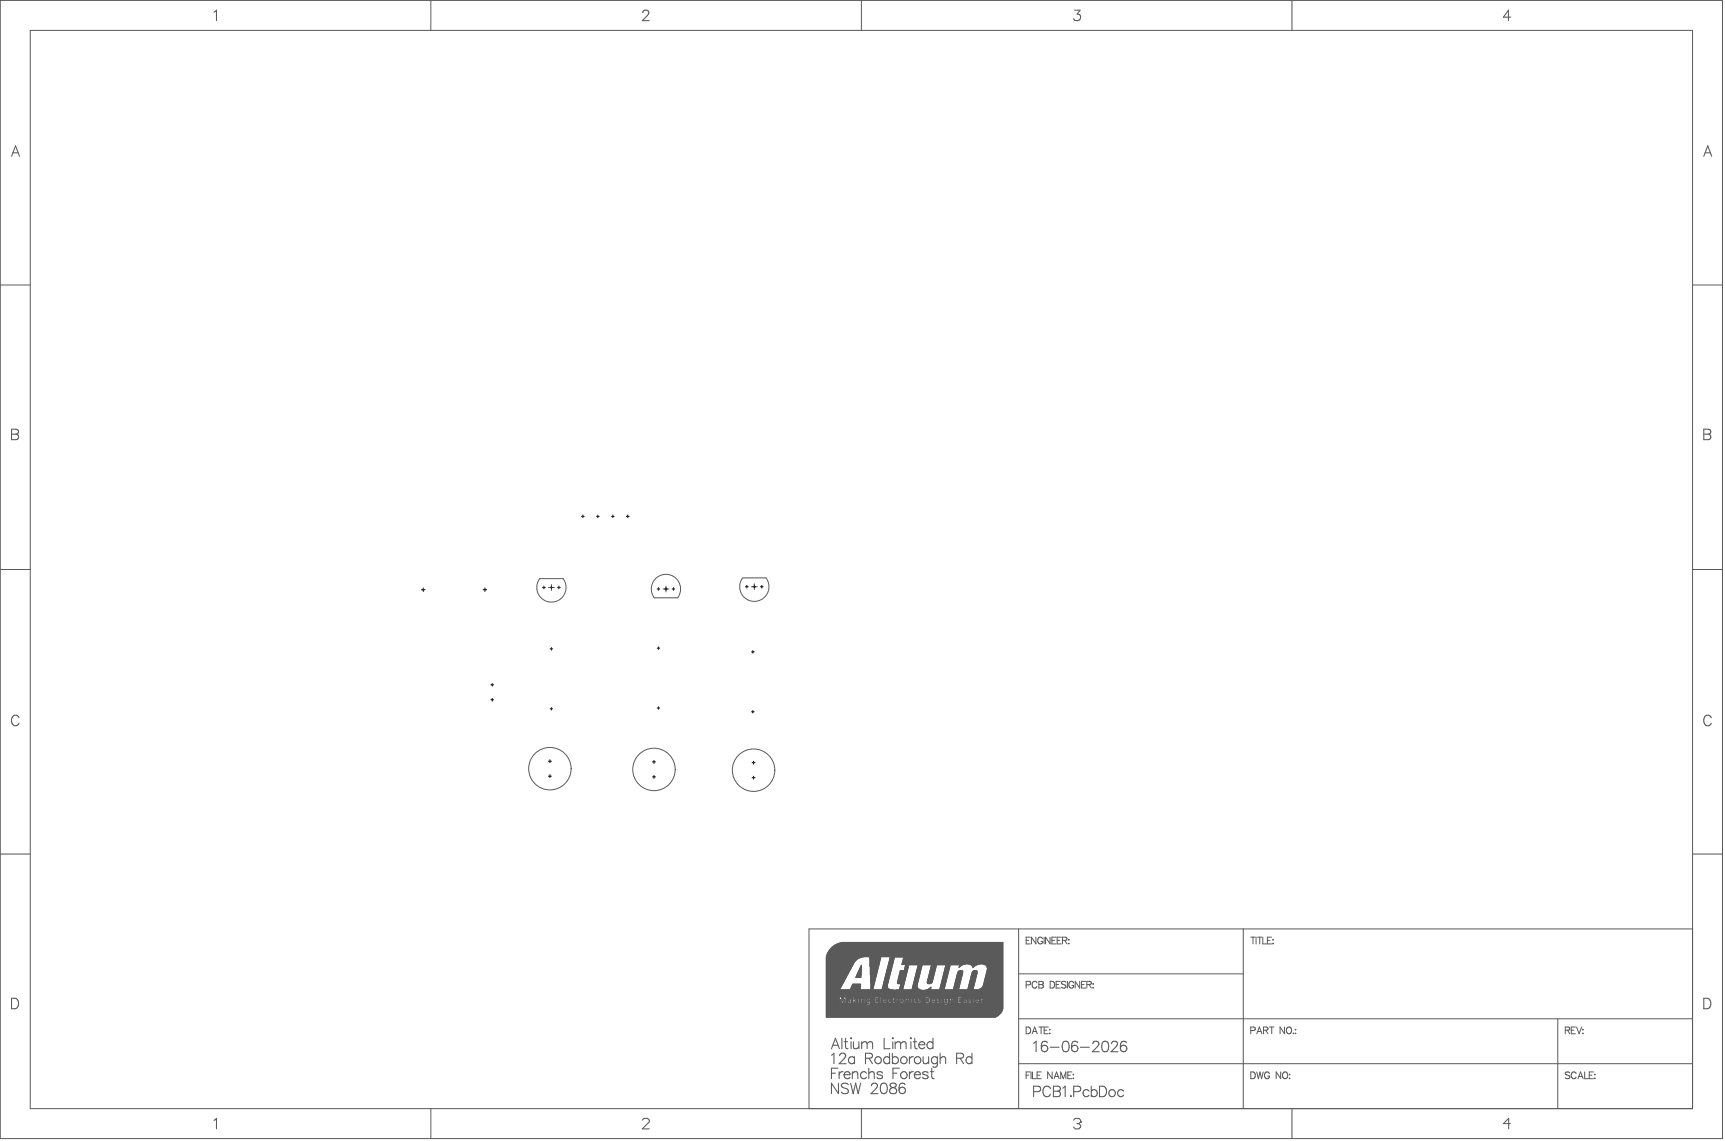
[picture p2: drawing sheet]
<svg xmlns="http://www.w3.org/2000/svg" width="974mm" height="644mm" viewBox="0 0 974 644" stroke-linecap="round" stroke-linejoin="round" font-family="sans-serif">
<g fill="none" stroke="#5a5a5a" stroke-width=".56">
<path d="M0 0h972v642h-972zM17 17h938v609h-938zM243 0v17M486 0v17M729 0v17M0 161h17M955 161h17M0 321h17M955 321h17M0 482h17M955 482h17M466 540h100"/>
<path d="M467 540h99M467 539h99M467 538h99M467 537h99M468 537h98M468 536h98M469 536h97M469 535h97M470 534h96M471 534h95M471 533h95M472 533h94"/>
<path d="M473 532h93M474 532h92M475 532h91M575 524v102M702 524v102M955 524h-498v102M466 550h13M466 549h13M466 548h13M466 548h14M466 547h14M466 546h14"/>
<path d="M466 546h15M466 545h15M466 558h8M466 557h8M466 557h9M466 556h9M466 555h9M466 555h10M466 554h10M466 553h11M466 552h11M466 552h12"/>
<path d="M466 551h12M466 550h12M466 544h16M466 543h16M466 543h17M466 542h17M466 542h18M466 541h18M466 544h15M466 541h19M466 540h20M466 540h21"/>
<path d="M466 558h38M466 559h54M466 560h100M466 559h100M474 558h-8M475 557h-9M475 556h-9M476 555h-10M477 553h-11M478 551h-12M479 548h-13M480 558h6"/>
<path d="M480 557h6M481 546h-15M481 557h5M481 556h5M481 555h5M482 544h-16M483 552h3M483 551h3M483 542h-17M483 550h3M484 550h2M484 549h2"/>
<path d="M484 548h2M485 548h1M485 547h1M485 541h-19M485 546h1M486 546h.1M486 545h.1M486 547h-1M491 541h6M491 540h6M491 545h5M491 544h5"/>
<path d="M491 543h5M491 543h6M491 542h6M491 550h4M491 549h4M491 548h4M491 547h4M491 547h5M491 546h5M491 554h3M491 553h3M491 552h3"/>
<path d="M491 551h3M491 551h4M492 558h1M492 557h1M492 556h1M492 555h1M492 555h2M493 557h-1M494 552h-3M495 548h-4M497 541h-6M498 558h5"/>
<path d="M498 558h3M498 558h4M498 557h3M498 556h3M499 555h2M499 554h2M499 554h3M499 553h3M499 552h3M500 551h2M500 550h2M500 550h3"/>
<path d="M500 549h3M500 548h3M500 547h3M501 547h2M501 546h2M501 546h3M501 545h3M501 544h3M502 544h2M502 543h2M502 542h2M502 552h-3"/>
<path d="M502 542h3M502 541h3M502 540h3M503 540h63M504 545h-3M506 558h13M506 555h4M507 555h3M507 554h3M507 554h4M507 553h4M507 552h4"/>
<path d="M507 551h4M507 550h4M508 550h4M508 558h2M508 549h4M508 548h4M508 557h2M508 556h2M508 555h2M509 544h35M509 544h57M509 543h57"/>
<path d="M509 542h57M510 542h56M510 541h56M510 540h56M510 547h2M510 547h3M511 547h2M511 546h2M511 545h2M511 544h32M512 550h-4M513 546h-2"/>
<path d="M515 558h4M515 558h3M515 557h3M515 556h3M516 555h2M516 554h2M516 553h2M516 553h3M516 552h3M517 551h2M517 550h2M517 549h2"/>
<path d="M517 548h3M517 547h3M518 547h2M518 546h2M518 545h2M518 554h-2M519 551h-2M520 545h-2M522 559h44M523 558h43M523 555h3M523 554h3"/>
<path d="M523 553h3M523 553h4M524 553h3M524 552h3M524 551h3M524 558h1M524 550h3M525 550h2M525 549h2M525 549h3M525 548h3M525 558h.1"/>
<path d="M525 557h1M525 547h3M525 546h3M525 558h-2M526 546h2M526 545h2M526 545h3M526 554h-3M527 551h-3M529 545h-3M530 558h3M531 558h2"/>
<path d="M531 557h2M531 556h2M531 556h3M531 555h3M531 554h3M532 554h2M532 553h2M532 552h2M532 552h3M532 551h3M532 550h3M533 550h2"/>
<path d="M533 549h2M533 548h2M533 548h3M533 547h3M533 546h3M533 557h-2M534 546h2M534 545h2M535 552h-3M535 548h-2M538 558h3M538 557h3"/>
<path d="M539 557h2M539 557h3M539 556h3M539 555h3M539 554h3M539 553h3M540 553h2M540 553h3M540 552h3M540 551h3M540 550h3M540 549h3"/>
<path d="M541 549h2M541 548h2M541 546h.1M541 546h1M541 545h1M542 548h1M542 545h1M542 556h-3M542 545h-1M542 554h-3M543 551h-3M546 558h3"/>
<path d="M546 557h4M547 557h3M547 556h3M547 555h3M547 554h3M547 553h4M547 544h5M548 553h3M548 552h3M548 551h3M548 544h4M548 545h3"/>
<path d="M548 550h3M549 549h3M549 545h2M549 545h1M549 548h3M549 546h1M549 546h.1M549 548h2M549 558h-3M550 548h1M551 553h-3M552 558h4"/>
<path d="M553 558h3M554 558h2M554 557h2M555 557h11M555 556h11M555 555h11M555 554h11M556 554h10M556 553h10M556 544h10M556 552h10M556 551h10"/>
<path d="M556 545h10M556 550h10M557 550h9M557 549h9M557 545h9M557 558h.1M557 557h.1M557 548h9M557 547h9M557 546h9M558 558h.1M558 557h1"/>
<path d="M558 557h8M558 558h8M559 558h7M559 557h7M566 558h-8M566 544h-57M575 550h127M466 566h25M466 566h8M466 565h8M466 564h8M466 563h8"/>
<path d="M466 566h23M466 562h15M466 567h100M466 567h23M466 574h96M466 573h97M466 573h98M466 572h98M466 572h99M466 571h99M466 571h100M466 570h100"/>
<path d="M466 569h100M466 568h100M466 562h100M466 561h100M474 566h1M474 565h1M474 564h1M475 563h1M475 564h1M475 565h1M476 565h-1M476 566h1"/>
<path d="M476 565h1M476 564h1M477 564h.1M478 566h1M478 566h.1M478 565h.1M478 565h1M478 564h2M478 564h1M478 563h3M479 565h-1M479 564h1"/>
<path d="M479 565h1M480 564h1M481 566h.1M481 565h.1M481 564h.1M481 563h-15M482 566h1M482 565h1M482 565h.1M482 564h.1M482 564h1M482 563h12"/>
<path d="M482 563h2M482 562h15M483 565h1M483 564h1M483 566h1M484 566h.1M484 564h.1M485 566h1M485 565h1M485 564h1M485 563h9M486 564h1"/>
<path d="M487 566h.1M487 565h.1M487 564h.1M488 564h2M488 564h1M488 566h1M488 565h1M490 566h.1M490 565h1M490 564h1M490 565h.1M491 564h.1"/>
<path d="M491 567h42M491 566h42M491 566h43M491 566h3M491 565h3M491 564h3M495 565h2M495 564h2M495 563h2M496 564h1M496 566h1M496 563h1"/>
<path d="M497 563h-12M497 566h2M497 566h1M497 565h1M497 564h1M497 564h2M497 563h7M497 563h17M497 562h59M499 564h-2M499 565h2M499 564h1"/>
<path d="M500 564h2M500 566h2M500 566h1M500 565h1M500 564h1M502 565h2M502 564h2M503 566h1M503 564h.1M505 565h1M505 564h1M505 563h17"/>
<path d="M505 563h9M505 566h1M506 566h2M506 565h2M506 564h1M507 565h1M507 564h1M508 564h-1M508 565h1M508 565h2M508 564h2M508 564h1"/>
<path d="M509 565h.1M509 564h.1M510 564h1M510 566h1M510 565h1M512 566h1M512 565h1M512 564h.1M512 564h1M513 564h1M513 566h1M513 565h1"/>
<path d="M515 566h1M515 565h1M515 564h1M515 563h7M516 564h-1M516 565h3M516 565h2M516 564h2M517 565h2M517 564h1M518 566h.1M518 564h.1"/>
<path d="M518 564h-1M519 564h3M519 565h3M520 566h2M520 565h2M520 564h2M523 565h.1M523 565h1M523 564h1M523 563h1M524 566h2M524 565h-1"/>
<path d="M525 563h6M525 566h1M525 563h16M525 565h1M525 564h1M526 565h4M526 564h1M527 565h3M527 564h.1M528 564h1M528 566h1M528 565h1"/>
<path d="M529 564h2M530 564h1M530 565h1M530 566h1M531 563h-16M532 566h1M532 565h1M532 564h1M532 563h9M533 564h-1M533 565h1M533 564h1"/>
<path d="M533 566h1M534 565h.1M534 564h.1M534 566h.1M535 567h31M535 566h31M535 566h1M535 565h1M535 564h1M537 566h1M537 565h1M537 564h1"/>
<path d="M537 564h.1M538 564h3M538 566h3M538 565h3M542 565h2M542 564h2M542 563h15M543 566h1M543 564h2M543 564h1M543 563h14M543 563h6"/>
<path d="M544 565h-2M544 565h1M544 564h1M545 564h2M546 564h.1M546 566h.1M546 565h1M546 565h.1M547 564h2M548 565h1M548 566h1M548 564h1"/>
<path d="M549 563h-17M550 566h1M550 565h1M550 565h.1M550 564h.1M550 564h1M550 563h7M551 564h-1M551 565h3M551 564h1M552 564h2M553 566h1"/>
<path d="M553 564h1M553 565h1M554 564h.1M554 566h12M554 565h12M554 564h12M555 564h11M555 564h2M557 562h.1M558 564h.1M558 563h.1M558 563h1"/>
<path d="M558 562h1M558 564h8M559 563h7M559 562h7M563 574h-97M564 572h-98M575 575h380M879 575v51M575 600h380M243 626v16M486 626v16M729 626v16"/>
</g>
<path d="M121 632l1-1v6M363 632l1-1h2v1v1l-3 4h3M606 632l1-1h2l1 1v1" fill="none" stroke="#5a5a5a" stroke-width=".59"/>
<circle cx="610" cy="633" r=".3" fill="#5a5a5a"/>
<g fill="none" stroke="#5a5a5a" stroke-width=".59">
<path d="M121 7l1-1v6M363 7l1-1h2v1l-1 2-2 3h3M607 6h3l-2 2a2 2 0 0 1 1 3 2 2 0 0 1-3 0M853 10h-4l2-4v6M7 88l2-6 2 6M7 86h3M962 88l2-6 2 6M963 86h2M7 242l3 1v1l-1 1 1 1v2h-3zM7 245h2M962 242l3 1 1 1-2 1 2 1-1 2h-3zM962 245h2"/>
<path d="M11 405a2.2 2.2 0 0 0-3-1 2.2 2.2 0 0 0-1 2v1a2.2 2.2 0 0 0 1 2 2.2 2.2 0 0 0 3-1M966 405a2.2 2.2 0 0 0-3-1 2.2 2.2 0 0 0-1 2v1a2.2 2.2 0 0 0 1 2 2.2 2.2 0 0 0 3-1M7 563h1a3 3 0 0 1 3 3 3 3 0 0 1-3 3h-1zM962 563h2a3 3 0 0 1 2 3 3 3 0 0 1-2 3h-2zM469 592l3-6 2 6M469 595l2-1v6M470 590h3M474 596l1-2h1l1 1-1 2-2 3h4M475 586v6M476 588h2M477 586v5h1l1 1M480 586h1z"/>
<path d="M480 588v4M482 588v3l1 1 2-1M482 597a1.9 1.9 0 0 0-2 0 1.9 1.9 0 0 0 0 3 1.9 1.9 0 0 0 2-1M482 596v4M485 588v4M486 589l2-1h1v1M486 588v4M489 597h3v-1v-1l-3-1v6M489 589l2-1h1l1 4M489 589v3M490 597l2 3M499 586v6h3"/>
<path d="M502 594v6M502 597a1.9 1.9 0 0 0-3 0 1.9 1.9 0 0 0 0 3 1.9 1.9 0 0 0 3-1M504 586h.1M504 597a1.9 1.9 0 0 1 2 0 1.9 1.9 0 0 1 0 3 1.9 1.9 0 0 1-2-1M504 594v6M504 588v4M505 589l2-1h1v1M505 588v4M508 589v3M508 589l2-1h1v4M513 596v4M514 586h.1"/>
<path d="M514 588v4M515 588h2M516 596a1.9 1.9 0 0 0-3 2M516 586v5h1l1 1M519 590a1.8 1.8 0 0 0 1 2 1.8 1.8 0 0 0 2-1M519 589l2-1 1 2h-3zM521 596v4h2l1-1M524 596v4M527 589a1.9 1.9 0 0 0-3-1 1.9 1.9 0 0 0 0 3 1.9 1.9 0 0 0 3 0M527 586v6M529 597a1.9 1.9 0 0 0-3 0 1.9 1.9 0 0 0 0 3 1.9 1.9 0 0 0 3-1M529 596v6h-1h-1"/>
<path d="M531 597l1-1 1 1 1 3M531 594v6M540 597h3l1-1v-1l-4-1v6M542 597l2 3M549 597a1.9 1.9 0 0 0-3 0 1.9 1.9 0 0 0 0 3 1.9 1.9 0 0 0 3-1M549 594v6M583 589l2-1v5M591 588a1.9 1.9 0 0 0-3 1v2M593 591h5M600 588a1.9 1.9 0 0 1 3 1v1a2.5 2.5 0 0 1-2 3 4 4 0 0 1-1-5zM608 588a1.9 1.9 0 0 0-3 1v2M610 591h5"/>
<path d="M617 589l1-1h1l1 1-1 2-2 2h4M623 588a1.9 1.9 0 0 1 3 1v1a2.5 2.5 0 0 1-2 3 4 4 0 0 1-1-5zM627 589l2-1h1l1 1-1 2-3 2h4M636 588h-1a1.9 1.9 0 0 0-2 1l-1 2M469 606h3M473 603h-4v6M473 611v6l-4-6v6M474 605v4M476 605a1.9 1.9 0 0 0-2 1M476 606v1a1.8 1.8 0 0 0 2 2 1.8 1.8 0 0 0 2-1M477 606l2-1 1 1h-4zM479 612a2.2 2.2 0 0 0-2-1 2.2 2.2 0 0 0-2 2l3 2 1 1a2.6 2.6 0 0 1-4 0"/>
<path d="M480 611l2 6 1-6 1 6 2-6M481 606l1-1h2v4M481 605v4M489 606a1.9 1.9 0 0 0-3-1 1.9 1.9 0 0 0 0 3 1.9 1.9 0 0 0 3 0M490 606l2-1h1v4M490 603v6M492 613l1-2h1l1 1-1 2-2 3h4M498 611a1.9 1.9 0 0 1 3 1v2a2.5 2.5 0 0 1-2 3 4 4 0 0 1-1-6zM498 606a1.8 1.8 0 0 0-3 0l3 1v1a1.8 1.8 0 0 1-3 0M503 611v2l1 1a1.7 1.7 0 0 1 2 1 1.7 1.7 0 0 1-1 2h-2l-1-1a2.9 2.9 0 0 1 4-3v-1a2.2 2.2 0 0 0-3-1zM504 606h2M508 603h-4v6"/>
<path d="M511 612v-1a1.9 1.9 0 0 0-3 1l-1 3M513 605v4M516 605a1.9 1.9 0 0 0-3 1M516 606v1a1.8 1.8 0 0 0 1 2 1.8 1.8 0 0 0 2-1M516 606l2-1 1 1h-3zM524 606a1.8 1.8 0 0 0-3 0l3 1v1a1.8 1.8 0 0 1-3 0M525 605h2M526 603v5l1 1M583 616h4v-1v-2h-4v6M593 614a2.2 2.2 0 0 0-3-1 2.2 2.2 0 0 0-1 2v2a2.2 2.2 0 0 0 1 2 2.2 2.2 0 0 0 3-2M595 613h3v2l-1 1 2 1-1 2h-3zM595 616h2"/>
<path d="M600 614l1-1v6M604 619h1zM606 616h3l1-1v-2h-4v6M615 616a1.9 1.9 0 0 0-3-1 1.9 1.9 0 0 0 0 3 1.9 1.9 0 0 0 3 0M616 616a1.9 1.9 0 0 1 3-1 1.9 1.9 0 0 1 0 3 1.9 1.9 0 0 1-3 0M616 613v6M621 613h2a3 3 0 0 1 2 3 3 3 0 0 1-2 3h-2zM634 616a1.9 1.9 0 0 0-3-1 1.9 1.9 0 0 0 0 3 1.9 1.9 0 0 0 3 0M608 634h1M609 634l1 1v1l-1 1h-2l-1-1M610 633l-1 1M853 634h-4l3-3v6"/>
<circle cx="496" cy="598" r="2"/>
<circle cx="510" cy="598" r="1.9"/>
<circle cx="518" cy="598" r="1.9"/>
<circle cx="590" cy="592" r="1.8"/>
<circle cx="607" cy="592" r="1.8"/>
<circle cx="634" cy="592" r="1.8"/>
<circle cx="509" cy="615" r="1.8"/>
<circle cx="510" cy="607" r="1.9"/>
<circle cx="628" cy="617" r="1.9"/>
</g>
<g fill="none" stroke="#5a5a5a" stroke-width=".56">
<path d="M305 327h13a8 8 0 0 1-1 11 8 8 0 0 1-11 0 8 8 0 0 1-1-11zM310 331h3M311 330v3M370 326a8 8 0 0 1 11 0 8 8 0 0 1 1 11h-13a8 8 0 0 1 1-11zM374 332h4M376 331v3M419 326h13a8 8 0 0 1-1 11 8 8 0 0 1-11 0 8 8 0 0 1-1-11zM424 331h3M426 329v4M579 531h2M582 529h-3v4h3M585 529v4l-3-4v4"/>
<path d="M588 530a1.4 1.4 0 0 0-1-1 1.4 1.4 0 0 0-1 1v1a1.4 1.4 0 0 0 1 2 1.4 1.4 0 0 0 1-2M589 529v4M593 529v4l-3-4v4M594 531h1M596 529h-2v4h2M597 531h1M599 529h-2v4h2M600 531l2-1v-1h-2v4M601 531l1 2M603 530h.1M603 532h.1M706 529h3"/>
<path d="M707 529v4M709 529v4M710 529h2M711 529v4M713 529v4h2M715 531h2M718 529h-3v4h3M719 530h.1M719 532h.1M579 556h2l1-2h-3v4M585 555a1.4 1.4 0 0 0-1-1 1.4 1.4 0 0 0-1 1v1a1.4 1.4 0 0 0 1 2 1.4 1.4 0 0 0 1-1M586 554h3v1l-1 1h1v1l-3 1z"/>
<path d="M586 556h2M593 554h1a2 2 0 0 1 1 2 2 2 0 0 1-1 2h-1zM596 556h2M598 554h-2v4h2M602 554h-1h-2v1l3 1-1 2-2-1M603 554v4M606 555a1.4 1.4 0 0 0-2-1 1.4 1.4 0 0 0-1 1v1a1.4 1.4 0 0 0 2 2 1.4 1.4 0 0 0 1-2h-1M609 554v4l-2-4v4M610 556h2M613 554h-3v4h3M613 556l3-1v-1h-3v4M615 556l1 2"/>
<path d="M617 555h.1M617 557h.1M579 580h1a2 2 0 0 1 2 1 2 2 0 0 1-2 2h-1zM586 580h3M588 580v3M592 580h-3v3h3M717 580h2M718 580v3M725 580v3l-2-3v3M727 580a1.7 1.7 0 0 1 2 2 1.7 1.7 0 0 1-3 1v-2zM889 580h-2v3h2M890 580l1 3 2-3"/>
<path d="M583 583l1-3 1 3M583 582h2M589 581h2M593 581h.1M593 583h.1M706 581h2v-1h-2v3M709 583l2-3 1 3M710 582h2M713 581h2l1-1h-3v3M714 581l2 2M730 583h.1M731 581h.1"/>
<path d="M731 583h.1M884 581h2v-1h-2v3M885 581l1 2M887 581h1M893 581h.1M893 583h.1M579 607h2M582 605h-3v4M582 605v4M583 605v4h2M585 607h2M588 605h-3v4h3"/>
<path d="M594 605v4l-3-4v4M595 609l1-4 2 4M595 607h2M599 609v-4l1 4 2-4v4M603 607h1M605 605h-2v4h2M606 606h.1M606 608h.1M706 605h1a2 2 0 0 1 2 2 2 2 0 0 1-2 2h-1zM709 605l1 4 1-4 1 4 1-4M716 606a1.4 1.4 0 0 0-1-1 1.4 1.4 0 0 0-1 1v1a1.4 1.4 0 0 0 1 2 1.4 1.4 0 0 0 1-2M723 605v4l-3-4v4"/>
<path d="M724 605h1a1.7 1.7 0 0 1 2 2 1.7 1.7 0 0 1-3 1zM728 606h.1M728 608h.1M886 605h-1h-1v1l2 2-1 1-1-1M890 606a1.4 1.4 0 0 0-2-1 1.4 1.4 0 0 0-1 1v1a1.4 1.4 0 0 0 1 2 1.4 1.4 0 0 0 2-1M891 609l1-4 2 4M891 607h2M894 605v4h3M897 607h1M899 605h-2v4h2M900 606h.1M900 608h.1"/>
<circle cx="310" cy="434" r="12"/>
<circle cx="369" cy="434" r="12"/>
<circle cx="425" cy="435" r="12"/>
</g>
<g fill="none" stroke="#000" stroke-width=".56">
<path d="M328 291h2M329 291v1M337 291h1M337 291v1M345 291h2M346 291v1M354 291h1M354 291v1M238 333h2M239 332v2M273 333h2M274 332v2"/>
<path d="M306 331h2M307 331v1M310 331h2M311 331v1M315 331h1M315 331v1M371 332h1M372 332v1M375 332h2M376 332v1M379 332h2M380 332v1"/>
<path d="M421 331h1M422 330v2M425 331h2M426 330v2M429 331h2M430 330v2M311 366h1M311 365v2M371 366h1M372 365v1M424 368h2M425 367v2"/>
<path d="M277 395h2M277 386h2M278 386v1M278 394v2M311 400h1M311 399v2M371 400h1M372 399v1M424 402h2M425 401v1M310 430h1M310 438h1"/>
<path d="M310 429v1M310 437v2M368 430h2M368 438h2M369 429v2M369 438v1M425 430h1M425 439h1M425 430v1M425 438v2"/>
</g>
</svg>
